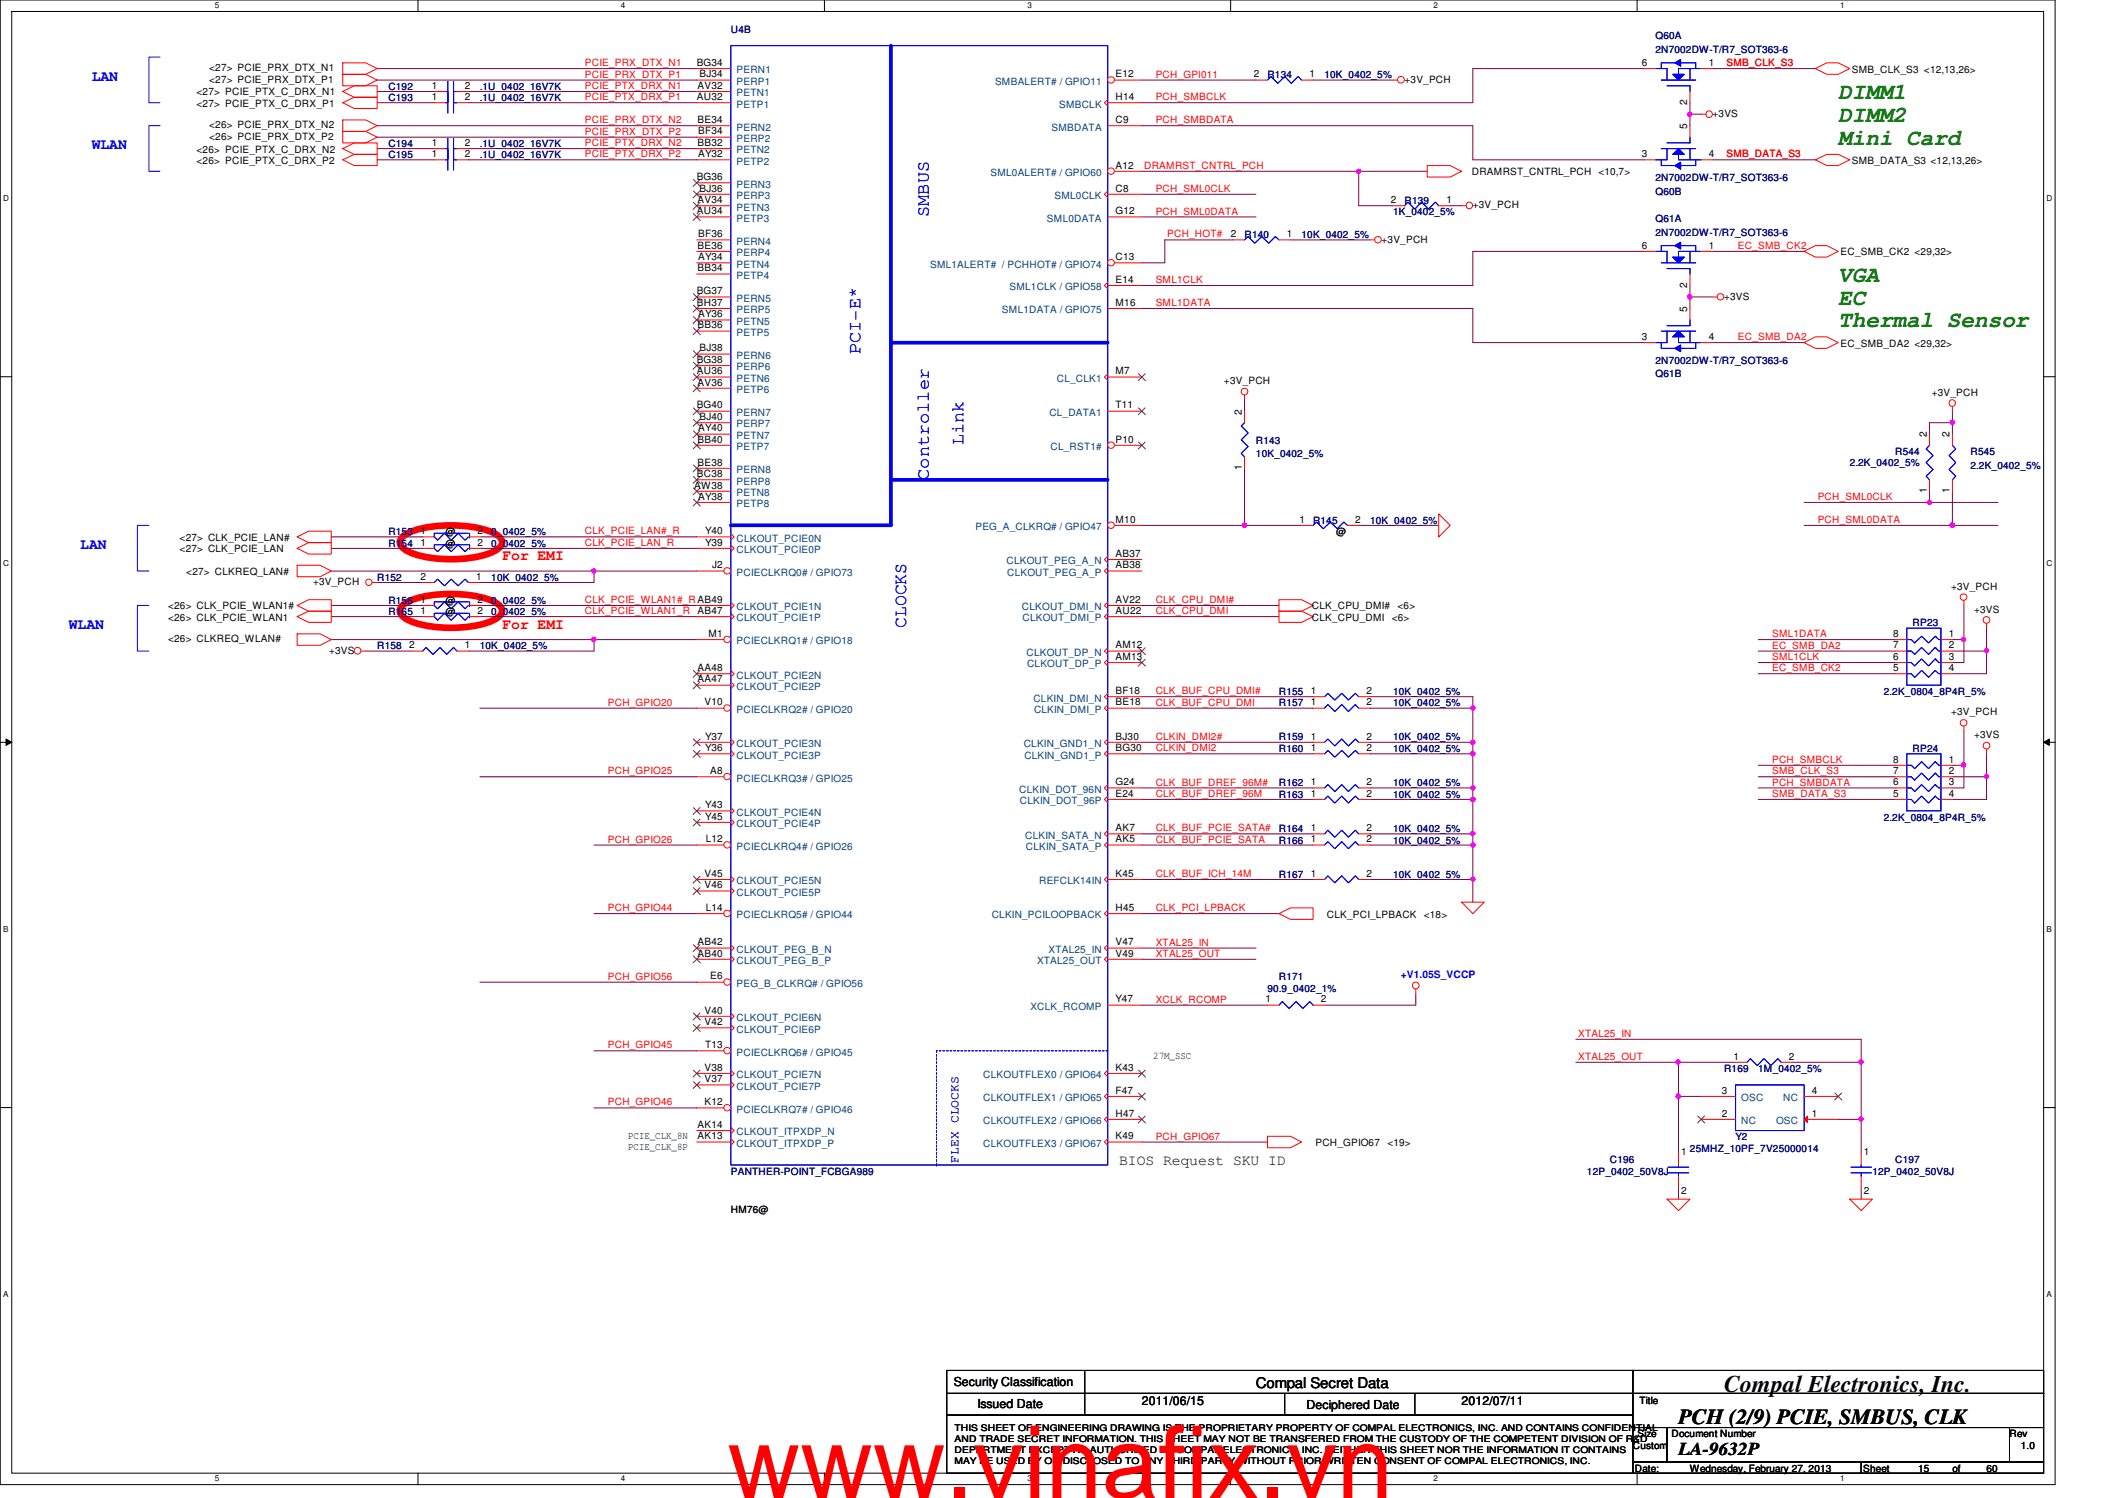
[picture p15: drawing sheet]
<svg xmlns="http://www.w3.org/2000/svg" width="297mm" height="210mm" viewBox="0 0 297 210" stroke-linecap="round" stroke-linejoin="round" font-family="sans-serif">
<defs><g id="words">
<text font-size="14.1" fill="#f00" x="102" y="209.9">www.vinafix.vn</text>
<text font-size="3.3" x="241.7" y="195.1">Compal Electronics, Inc.</text>
<g font-size="3.2" fill="#008000">
<text x="257.7" y="13.9">DIMM1</text>
<text x="257.7" y="17.1">DIMM2</text>
<text x="257.7" y="20.3">Mini Card</text>
<text x="257.7" y="39.5">VGA</text>
<text x="257.7" y="42.7">EC</text>
<text x="257.7" y="45.9">Thermal Sensor</text>
</g>
<text font-size="3" x="235.3" y="199.6">PCH (2/9) PCIE, SMBUS, CLK</text>
<g font-size="2.5" fill="#00f">
<text x="130.2" y="30.4" transform="rotate(-90 130.2 30.4)">SMBUS</text>
<text x="120.6" y="49.6" transform="rotate(-90 120.6 49.6)">PCI-E*</text>
<text x="135" y="62.4" transform="rotate(-90 135 62.4)">Link</text>
<text x="130.2" y="67.2" transform="rotate(-90 130.2 67.2)">Controller</text>
<text x="127" y="88" transform="rotate(-90 127 88)">CLOCKS</text>
</g>
<text font-size="2.5" x="235.3" y="203.9">LA-9632P</text>
<g font-size="2.1" fill="#00f">
<text x="12.9" y="11.3">LAN</text>
<text x="12.9" y="20.9">WLAN</text>
<text x="11.3" y="76.9">LAN</text>
<text x="9.6" y="88.1">WLAN</text>
</g>
<g font-size="2.1" fill="#f00">
<text x="70.4" y="78.5">For EMI</text>
<text x="70.4" y="88.1">For EMI</text>
</g>
<g font-size="2.1">
<text x="156.9" y="163.2">BIOS Request SKU ID</text>
<text x="176.1" y="194.4">Compal Secret Data</text>
</g>
<text font-size="1.7" fill="#00f" x="134.4" y="162.9" transform="rotate(-90 134.4 162.9)">FLEX CLOCKS</text>
<g font-size="1.7">
<text x="133.7" y="194.3">Security Classification</text>
<text x="137" y="197.3">Issued Date</text>
<text x="160.1" y="196.9">2011/06/15</text>
<text x="183.1" y="197.5">Deciphered Date</text>
<text x="204.9" y="196.9">2012/07/11</text>
</g>
<g font-size="1.4" fill="#000080">
<text x="102.4" y="4.6">U4B</text>
<text x="232.1" y="5.5">Q60A</text>
<text x="177.7" y="11">R134</text>
<text x="185.7" y="11">10K_0402_5%</text>
<text x="232.1" y="7.5">2N7002DW-T/R7_SOT363-6</text>
<text x="54.4" y="12.6">C192</text>
<text x="54.4" y="14.2">C193</text>
<text x="67.3" y="12.6">.1U_0402_16V7K</text>
<text x="67.3" y="14.2">.1U_0402_16V7K</text>
<text x="54.4" y="20.6">C194</text>
<text x="54.4" y="22.2">C195</text>
<text x="67.3" y="20.6">.1U_0402_16V7K</text>
<text x="67.3" y="22.2">.1U_0402_16V7K</text>
<text x="196.9" y="28.6">R139</text>
<text x="232.1" y="27.3">Q60B</text>
<text x="232.1" y="25.4">2N7002DW-T/R7_SOT363-6</text>
<text x="174.5" y="33.4">R140</text>
<text x="182.5" y="33.4">10K_0402_5%</text>
<text x="195.3" y="30.2">1K_0402_5%</text>
<text x="232.1" y="31.1">Q61A</text>
<text x="232.1" y="33.1">2N7002DW-T/R7_SOT363-6</text>
<text x="232.1" y="52.9">Q61B</text>
<text x="232.1" y="51">2N7002DW-T/R7_SOT363-6</text>
<text x="176.1" y="62.2">R143</text>
<text x="176.1" y="64.1">10K_0402_5%</text>
<text x="259.3" y="65.4">2.2K_0402_5%</text>
<text x="265.7" y="63.8">R544</text>
<text x="276.2" y="63.8">R545</text>
<text x="276.2" y="65.7">2.2K_0402_5%</text>
<text x="54.4" y="75">R153</text>
<text x="54.4" y="76.6">R154</text>
<text x="68.9" y="75">0_0402_5%</text>
<text x="68.9" y="76.6">0_0402_5%</text>
<text x="184.1" y="73.4">R145</text>
<text x="192.1" y="73.4">10K_0402_5%</text>
<text x="52.9" y="81.4">R152</text>
<text x="68.9" y="81.4">10K_0402_5%</text>
<text x="54.4" y="84.6">R156</text>
<text x="54.4" y="86.2">R165</text>
<text x="68.9" y="84.6">0_0402_5%</text>
<text x="68.9" y="86.2">0_0402_5%</text>
<text x="268.1" y="87.8">RP23</text>
<text x="52.9" y="91">R158</text>
<text x="67.3" y="91">10K_0402_5%</text>
<text x="179.3" y="99">R157</text>
<text x="179.3" y="97.4">R155</text>
<text x="195.3" y="99">10K_0402_5%</text>
<text x="195.3" y="97.4">10K_0402_5%</text>
<text x="264.1" y="97.4">2.2K_0804_8P4R_5%</text>
<text x="179.3" y="105.4">R160</text>
<text x="179.3" y="103.8">R159</text>
<text x="195.3" y="105.4">10K_0402_5%</text>
<text x="195.3" y="103.8">10K_0402_5%</text>
<text x="268.1" y="105.4">RP24</text>
<text x="179.3" y="111.8">R163</text>
<text x="179.3" y="110.2">R162</text>
<text x="195.3" y="111.8">10K_0402_5%</text>
<text x="195.3" y="110.2">10K_0402_5%</text>
<text x="179.3" y="118.2">R166</text>
<text x="179.3" y="116.6">R164</text>
<text x="195.3" y="118.2">10K_0402_5%</text>
<text x="195.3" y="116.6">10K_0402_5%</text>
<text x="264.1" y="115">2.2K_0804_8P4R_5%</text>
<text x="179.3" y="123">R167</text>
<text x="195.3" y="123">10K_0402_5%</text>
<text x="179.3" y="137.4">R171</text>
<text x="177.7" y="139">90.9_0402_1%</text>
<text x="241.7" y="150.2">R169</text>
<text x="246.5" y="150.2">1M_0402_5%</text>
<text x="236.9" y="161.4">25MHZ_10PF_7V25000014</text>
<text x="243.3" y="159.8">Y2</text>
<text x="102.4" y="164.6">PANTHER-POINT_FCBGA989</text>
<text x="222.5" y="164.6">12P_0402_50V8J</text>
<text x="225.7" y="163">C196</text>
<text x="262.5" y="164.6">12P_0402_50V8J</text>
<text x="265.7" y="163">C197</text>
</g>
<g font-size="1.4">
<text x="29.3" y="10">&lt;27&gt; PCIE_PRX_DTX_N1</text>
<text x="29.3" y="11.6">&lt;27&gt; PCIE_PRX_DTX_P1</text>
<text x="97.7" y="9.2">BG34</text>
<text x="98" y="10.8">BJ34</text>
<text x="156.4" y="10.8">E12</text>
<text x="175.8" y="10.8">2</text>
<text x="183.6" y="10.8">1</text>
<text x="196.9" y="11.6">+3V_PCH</text>
<text x="230.2" y="9.2">6</text>
<text x="239.6" y="9.2">1</text>
<text x="259.6" y="10.2">SMB_CLK_S3 &lt;12,13,26&gt;</text>
<text x="27.6" y="13.4">&lt;27&gt; PCIE_PTX_C_DRX_N1</text>
<text x="27.6" y="15">&lt;27&gt; PCIE_PTX_C_DRX_P1</text>
<text x="29.3" y="18">&lt;26&gt; PCIE_PRX_DTX_N2</text>
<text x="60.5" y="12.4">1</text>
<text x="60.5" y="14">1</text>
<text x="65.1" y="12.4">2</text>
<text x="65.1" y="14">2</text>
<text x="97.7" y="14">AU32</text>
<text x="97.8" y="17.2">BE34</text>
<text x="97.8" y="12.4">AV32</text>
<text x="156.4" y="17.2">C9</text>
<text x="156.4" y="14">H14</text>
<text x="236.5" y="14.7" transform="rotate(-90 236.5 14.7)">2</text>
<text x="240.1" y="16.4">+3VS</text>
<text x="27.6" y="21.4">&lt;26&gt; PCIE_PTX_C_DRX_N2</text>
<text x="27.6" y="23">&lt;26&gt; PCIE_PTX_C_DRX_P2</text>
<text x="29.3" y="19.6">&lt;26&gt; PCIE_PRX_DTX_P2</text>
<text x="60.5" y="20.4">1</text>
<text x="60.5" y="22">1</text>
<text x="65.1" y="20.4">2</text>
<text x="65.1" y="22">2</text>
<text x="97.8" y="20.4">BB32</text>
<text x="97.9" y="18.8">BF34</text>
<text x="97.9" y="22">AY32</text>
<text x="156.4" y="23.6">A12</text>
<text x="230.2" y="22">3</text>
<text x="236.5" y="18.1" transform="rotate(-90 236.5 18.1)">5</text>
<text x="239.6" y="22">4</text>
<text x="259.6" y="23">SMB_DATA_S3 &lt;12,13,26&gt;</text>
<text x="97.7" y="25.2">BG36</text>
<text x="97.8" y="28.4">AV34</text>
<text x="98" y="26.8">BJ36</text>
<text x="156.4" y="26.8">C8</text>
<text x="195" y="28.4">2</text>
<text x="202.8" y="28.4">1</text>
<text x="206.3" y="24.6">DRAMRST_CNTRL_PCH &lt;10,7&gt;</text>
<text x="206.5" y="29.2">+3V_PCH</text>
<text x="97.7" y="30">AU34</text>
<text x="97.8" y="34.8">BE36</text>
<text x="97.9" y="33.2">BF36</text>
<text x="156.4" y="30">G12</text>
<text x="172.5" y="33.2">2</text>
<text x="180.4" y="33.2">1</text>
<text x="193.7" y="34">+3V_PCH</text>
<text x="230.2" y="34.8">6</text>
<text x="239.6" y="34.8">1</text>
<text x="258" y="35.8">EC_SMB_CK2 &lt;29,32&gt;</text>
<text x="97.7" y="41.2">BG37</text>
<text x="97.8" y="38">BB34</text>
<text x="97.9" y="36.4">AY34</text>
<text x="156.4" y="36.4">C13</text>
<text x="156.4" y="39.6">E14</text>
<text x="236.5" y="40.3" transform="rotate(-90 236.5 40.3)">2</text>
<text x="241.7" y="42">+3VS</text>
<text x="97.7" y="42.8">BH37</text>
<text x="97.8" y="46">BB36</text>
<text x="97.9" y="44.5">AY36</text>
<text x="156.4" y="42.8">M16</text>
<text x="230.2" y="47.6">3</text>
<text x="236.5" y="43.7" transform="rotate(-90 236.5 43.7)">5</text>
<text x="239.6" y="47.6">4</text>
<text x="97.7" y="50.8">BG38</text>
<text x="97.7" y="52.5">AU36</text>
<text x="98" y="49.2">BJ38</text>
<text x="156.4" y="52.5">M7</text>
<text x="171.6" y="53.8">+3V_PCH</text>
<text x="258" y="48.6">EC_SMB_DA2 &lt;29,32&gt;</text>
<text x="97.7" y="57.2">BG40</text>
<text x="97.8" y="54">AV36</text>
<text x="98" y="58.8">BJ40</text>
<text x="156.4" y="57.2">T11</text>
<text x="174.1" y="58.1" transform="rotate(-90 174.1 58.1)">2</text>
<text x="270.8" y="55.5">+3V_PCH</text>
<text x="97.8" y="65.2">BE38</text>
<text x="97.8" y="62">BB40</text>
<text x="97.9" y="60.5">AY40</text>
<text x="156.4" y="62">P10</text>
<text x="174.1" y="65.9" transform="rotate(-90 174.1 65.9)">1</text>
<text x="270.1" y="61.3" transform="rotate(-90 270.1 61.3)">2</text>
<text x="273.3" y="61.3" transform="rotate(-90 273.3 61.3)">2</text>
<text x="97.3" y="68.5">AW38</text>
<text x="97.7" y="66.8">BC38</text>
<text x="97.9" y="70">AY38</text>
<text x="270.1" y="69.1" transform="rotate(-90 270.1 69.1)">1</text>
<text x="273.3" y="69.1" transform="rotate(-90 273.3 69.1)">1</text>
<text x="25.2" y="77.4">&lt;27&gt; CLK_PCIE_LAN</text>
<text x="25.2" y="75.8">&lt;27&gt; CLK_PCIE_LAN#</text>
<text x="59" y="74.8">1</text>
<text x="59" y="76.5">1</text>
<text x="62.4" y="75">@</text>
<text x="62.4" y="76.6">@</text>
<text x="66.9" y="74.8">2</text>
<text x="66.9" y="76.5">2</text>
<text x="98.8" y="74.8">Y40</text>
<text x="98.8" y="76.5">Y39</text>
<text x="156.4" y="73.2">M10</text>
<text x="182.2" y="73.2">1</text>
<text x="187.3" y="75">@</text>
<text x="190" y="73.2">2</text>
<text x="26.1" y="80.6">&lt;27&gt; CLKREQ_LAN#</text>
<text x="43.9" y="82">+3V_PCH</text>
<text x="59" y="81.2">2</text>
<text x="66.8" y="81.2">1</text>
<text x="99.8" y="79.6">J2</text>
<text x="156.4" y="79.6">AB38</text>
<text x="156.4" y="78">AB37</text>
<text x="273.5" y="82.6">+3V_PCH</text>
<text x="23.6" y="87">&lt;26&gt; CLK_PCIE_WLAN1</text>
<text x="23.6" y="85.4">&lt;26&gt; CLK_PCIE_WLAN1#</text>
<text x="59" y="84.5">1</text>
<text x="59" y="86">1</text>
<text x="62.4" y="84.6">@</text>
<text x="62.4" y="86.2">@</text>
<text x="66.9" y="84.5">2</text>
<text x="66.9" y="86">2</text>
<text x="97.8" y="86">AB47</text>
<text x="99.3" y="89.2">M1</text>
<text x="156.4" y="86">AU22</text>
<text x="156.4" y="84.5">AV22</text>
<text x="183.9" y="85.4">CLK_CPU_DMI#</text>
<text x="183.9" y="87">CLK_CPU_DMI</text>
<text x="195.1" y="87">&lt;6&gt;</text>
<text x="195.9" y="85.4">&lt;6&gt;</text>
<text x="265.4" y="89.2">8</text>
<text x="273.2" y="89.2">1</text>
<text x="276.7" y="85.9">+3VS</text>
<text x="23.6" y="90">&lt;26&gt; CLKREQ_WLAN#</text>
<text x="46.1" y="91.6">+3VS</text>
<text x="57.4" y="90.8">2</text>
<text x="65.1" y="90.8">1</text>
<text x="97.8" y="94">AA48</text>
<text x="97.8" y="95.6">AA47</text>
<text x="156.4" y="92.5">AM13</text>
<text x="156.4" y="90.8">AM12</text>
<text x="265.4" y="90.8">7</text>
<text x="265.4" y="92.5">6</text>
<text x="265.4" y="94">5</text>
<text x="273.2" y="90.8">2</text>
<text x="273.2" y="92.5">3</text>
<text x="273.2" y="94">4</text>
<text x="98.8" y="98.8">V10</text>
<text x="156.4" y="97.2">BF18</text>
<text x="156.4" y="98.8">BE18</text>
<text x="183.8" y="98.8">1</text>
<text x="183.8" y="97.2">1</text>
<text x="191.6" y="98.8">2</text>
<text x="191.6" y="97.2">2</text>
<text x="273.5" y="100.2">+3V_PCH</text>
<text x="98.8" y="103.6">Y37</text>
<text x="98.8" y="105.2">Y36</text>
<text x="156.4" y="105.2">BG30</text>
<text x="156.4" y="103.6">BJ30</text>
<text x="183.8" y="105.2">1</text>
<text x="183.8" y="103.6">1</text>
<text x="191.6" y="105.2">2</text>
<text x="191.6" y="103.6">2</text>
<text x="265.4" y="106.8">8</text>
<text x="273.2" y="106.8">1</text>
<text x="276.7" y="103.5">+3VS</text>
<text x="98.8" y="113.2">Y43</text>
<text x="99.6" y="108.5">A8</text>
<text x="156.4" y="111.6">E24</text>
<text x="156.4" y="110">G24</text>
<text x="183.8" y="111.6">1</text>
<text x="183.8" y="110">1</text>
<text x="191.6" y="111.6">2</text>
<text x="191.6" y="110">2</text>
<text x="265.4" y="108.5">7</text>
<text x="265.4" y="110">6</text>
<text x="265.4" y="111.6">5</text>
<text x="273.2" y="108.5">2</text>
<text x="273.2" y="110">3</text>
<text x="273.2" y="111.6">4</text>
<text x="98.8" y="114.9">Y45</text>
<text x="98.9" y="118">L12</text>
<text x="156.4" y="116.5">AK7</text>
<text x="156.4" y="118">AK5</text>
<text x="183.8" y="118">1</text>
<text x="183.8" y="116.5">1</text>
<text x="191.6" y="118">2</text>
<text x="191.6" y="116.5">2</text>
<text x="98.8" y="122.9">V45</text>
<text x="98.8" y="124.5">V46</text>
<text x="156.4" y="122.9">K45</text>
<text x="183.8" y="122.9">1</text>
<text x="191.6" y="122.9">2</text>
<text x="98.9" y="127.6">L14</text>
<text x="156.4" y="127.6">H45</text>
<text x="186" y="128.6">CLK_PCI_LPBACK</text>
<text x="199.6" y="128.6">&lt;18&gt;</text>
<text x="97.8" y="134">AB40</text>
<text x="97.8" y="132.5">AB42</text>
<text x="99.6" y="137.2">E6</text>
<text x="156.4" y="134">V49</text>
<text x="156.4" y="132.5">V47</text>
<text x="98.8" y="142">V40</text>
<text x="98.8" y="143.6">V42</text>
<text x="156.4" y="140.5">Y47</text>
<text x="177.4" y="140.5">1</text>
<text x="185.2" y="140.5">2</text>
<text x="98.8" y="146.9">T13</text>
<text x="161.7" y="148.4">27M_SSC</text>
<text x="243" y="148.5">1</text>
<text x="250.8" y="148.5">2</text>
<text x="98.8" y="154.9">K12</text>
<text x="98.8" y="150">V38</text>
<text x="98.8" y="151.6">V37</text>
<text x="156.4" y="150">K43</text>
<text x="156.4" y="153.2">F47</text>
<text x="241.4" y="153.2">3</text>
<text x="254" y="153.2">4</text>
<text x="88.1" y="159.6">PCIE_CLK_8N</text>
<text x="88.1" y="161.2">PCIE_CLK_8P</text>
<text x="97.8" y="158">AK14</text>
<text x="97.8" y="159.6">AK13</text>
<text x="156.4" y="156.5">H47</text>
<text x="156.4" y="159.6">K49</text>
<text x="184.4" y="160.6">PCH_GPIO67</text>
<text x="194.5" y="160.6">&lt;19&gt;</text>
<text x="235.7" y="161.8">1</text>
<text x="241.4" y="156.5">2</text>
<text x="254" y="156.5">1</text>
<text x="261.3" y="161.8">1</text>
<text x="235.7" y="167.3">2</text>
<text x="261.3" y="167.3">2</text>
<text x="102.4" y="170">HM76@</text>
<text x="229.8" y="196.8">Title</text>
<text x="228.9" y="203">Custom</text>
<text x="229.5" y="201.4">Size</text>
<text x="234.3" y="201.4">Document Number</text>
<text x="281.7" y="201.4">Rev</text>
<text x="283.3" y="203">1.0</text>
<text x="229.2" y="206.2">Date:</text>
<text x="236.9" y="206.2">Wednesday, February 27, 2013</text>
<text x="261.2" y="206.2">Sheet</text>
<text x="268.9" y="206.2">15</text>
<text x="273.7" y="206.2">of</text>
<text x="278.5" y="206.2">60</text>
</g>
<g font-size="1.4" fill="#f00">
<text x="82" y="10.9">PCIE_PRX_DTX_P1</text>
<text x="82" y="9.3">PCIE_PRX_DTX_N1</text>
<text x="162" y="10.9">PCH_GPI011</text>
<text x="242" y="9.3">SMB_CLK_S3</text>
<text x="82" y="14.1">PCIE_PTX_DRX_P1</text>
<text x="82" y="17.3">PCIE_PRX_DTX_N2</text>
<text x="82" y="12.5">PCIE_PTX_DRX_N1</text>
<text x="162" y="14.1">PCH_SMBCLK</text>
<text x="162" y="17.3">PCH_SMBDATA</text>
<text x="82" y="20.5">PCIE_PTX_DRX_N2</text>
<text x="82" y="18.9">PCIE_PRX_DTX_P2</text>
<text x="82" y="22.1">PCIE_PTX_DRX_P2</text>
<text x="160.4" y="23.7">DRAMRST_CNTRL_PCH</text>
<text x="242" y="22.1">SMB_DATA_S3</text>
<text x="162" y="26.9">PCH_SML0CLK</text>
<text x="162" y="30.1">PCH_SML0DATA</text>
<text x="163.6" y="33.3">PCH_HOT#</text>
<text x="243.6" y="34.9">EC_SMB_CK2</text>
<text x="162" y="39.7">SML1CLK</text>
<text x="162" y="42.9">SML1DATA</text>
<text x="243.6" y="47.7">EC_SMB_DA2</text>
<text x="254.8" y="70.1">PCH_SML0CLK</text>
<text x="82" y="74.9">CLK_PCIE_LAN#_R</text>
<text x="82" y="76.5">CLK_PCIE_LAN_R</text>
<text x="254.8" y="73.3">PCH_SML0DATA</text>
<text x="82" y="84.5">CLK_PCIE_WLAN1#_R AB49</text>
<text x="82" y="86.1">CLK_PCIE_WLAN1_R</text>
<text x="162" y="84.5">CLK_CPU_DMI#</text>
<text x="162" y="86.1">CLK_CPU_DMI</text>
<text x="248.4" y="89.3">SML1DATA</text>
<text x="248.4" y="92.5">SML1CLK</text>
<text x="248.4" y="90.9">EC_SMB_DA2</text>
<text x="248.4" y="94.1">EC_SMB_CK2</text>
<text x="85.2" y="98.9">PCH_GPIO20</text>
<text x="162" y="98.9">CLK_BUF_CPU_DMI</text>
<text x="162" y="97.3">CLK_BUF_CPU_DMI#</text>
<text x="162" y="103.7">CLKIN_DMI2#</text>
<text x="162" y="105.3">CLKIN_DMI2</text>
<text x="248.4" y="106.9">PCH_SMBCLK</text>
<text x="85.2" y="108.5">PCH_GPIO25</text>
<text x="162" y="111.7">CLK_BUF_DREF_96M</text>
<text x="162" y="110.1">CLK_BUF_DREF_96M#</text>
<text x="248.4" y="108.5">SMB_CLK_S3</text>
<text x="248.4" y="110.1">PCH_SMBDATA</text>
<text x="248.4" y="111.7">SMB_DATA_S3</text>
<text x="85.2" y="118.1">PCH_GPIO26</text>
<text x="162" y="118.1">CLK_BUF_PCIE_SATA</text>
<text x="162" y="116.5">CLK_BUF_PCIE_SATA#</text>
<text x="162" y="122.9">CLK_BUF_ICH_14M</text>
<text x="85.2" y="127.7">PCH_GPIO44</text>
<text x="162" y="127.7">CLK_PCI_LPBACK</text>
<text x="85.2" y="137.3">PCH_GPIO56</text>
<text x="162" y="132.5">XTAL25_IN</text>
<text x="162" y="134.1">XTAL25_OUT</text>
<text x="162" y="140.5">XCLK_RCOMP</text>
<text x="85.2" y="146.9">PCH_GPIO45</text>
<text x="221.2" y="148.5">XTAL25_OUT</text>
<text x="221.2" y="145.3">XTAL25_IN</text>
<text x="85.2" y="154.9">PCH_GPIO46</text>
<text x="162" y="159.7">PCH_GPIO67</text>
</g>
<g font-size="1.4" fill="#004080">
<text x="103.2" y="10.3">PERN1</text>
<text x="103.2" y="11.9">PERP1</text>
<text x="139.5" y="11.9">SMBALERT# / GPIO11</text>
<text x="103.2" y="13.5">PETN1</text>
<text x="103.2" y="15.1">PETP1</text>
<text x="148.5" y="15.1">SMBCLK</text>
<text x="103.2" y="18.3">PERN2</text>
<text x="103.2" y="19.9">PERP2</text>
<text x="103.2" y="21.5">PETN2</text>
<text x="103.2" y="23.1">PETP2</text>
<text x="147.4" y="18.3">SMBDATA</text>
<text x="103.2" y="26.3">PERN3</text>
<text x="103.2" y="27.9">PERP3</text>
<text x="103.2" y="29.5">PETN3</text>
<text x="138.9" y="24.7">SML0ALERT# / GPIO60</text>
<text x="147.8" y="27.9">SML0CLK</text>
<text x="103.2" y="34.3">PERN4</text>
<text x="103.2" y="35.9">PERP4</text>
<text x="103.2" y="31.1">PETP3</text>
<text x="146.8" y="31.1">SML0DATA</text>
<text x="103.2" y="37.5">PETN4</text>
<text x="103.2" y="39.1">PETP4</text>
<text x="130.4" y="37.5">SML1ALERT# / PCHHOT# / GPIO74</text>
<text x="141.5" y="40.7">SML1CLK / GPIO58</text>
<text x="103.2" y="42.3">PERN5</text>
<text x="103.2" y="43.9">PERP5</text>
<text x="103.2" y="45.5">PETN5</text>
<text x="103.2" y="47.1">PETP5</text>
<text x="140.5" y="43.9">SML1DATA / GPIO75</text>
<text x="103.2" y="50.3">PERN6</text>
<text x="103.2" y="51.9">PERP6</text>
<text x="103.2" y="53.5">PETN6</text>
<text x="148.2" y="53.5">CL_CLK1</text>
<text x="103.2" y="58.3">PERN7</text>
<text x="103.2" y="59.9">PERP7</text>
<text x="103.2" y="55.1">PETP6</text>
<text x="147.1" y="58.3">CL_DATA1</text>
<text x="103.2" y="61.5">PETN7</text>
<text x="103.2" y="63.1">PETP7</text>
<text x="147.3" y="63.1">CL_RST1#</text>
<text x="103.2" y="66.3">PERN8</text>
<text x="103.2" y="67.9">PERP8</text>
<text x="103.2" y="69.5">PETN8</text>
<text x="103.2" y="71.1">PETP8</text>
<text x="103.2" y="75.9">CLKOUT_PCIE0N</text>
<text x="103.2" y="77.5">CLKOUT_PCIE0P</text>
<text x="136.7" y="74.3">PEG_A_CLKRQ# / GPIO47</text>
<text x="103.2" y="80.7">PCIECLKRQ0# / GPIO73</text>
<text x="141.1" y="79.1">CLKOUT_PEG_A_N</text>
<text x="141.2" y="80.7">CLKOUT_PEG_A_P</text>
<text x="103.2" y="85.5">CLKOUT_PCIE1N</text>
<text x="103.2" y="87.1">CLKOUT_PCIE1P</text>
<text x="143.3" y="85.5">CLKOUT_DMI_N</text>
<text x="143.3" y="87.1">CLKOUT_DMI_P</text>
<text x="103.2" y="95.1">CLKOUT_PCIE2N</text>
<text x="103.2" y="90.3">PCIECLKRQ1# / GPIO18</text>
<text x="143.9" y="91.9">CLKOUT_DP_N</text>
<text x="144" y="93.5">CLKOUT_DP_P</text>
<text x="103.2" y="96.7">CLKOUT_PCIE2P</text>
<text x="103.2" y="99.9">PCIECLKRQ2# / GPIO20</text>
<text x="144.9" y="98.3">CLKIN_DMI_N</text>
<text x="144.9" y="99.9">CLKIN_DMI_P</text>
<text x="103.2" y="104.7">CLKOUT_PCIE3N</text>
<text x="103.2" y="106.3">CLKOUT_PCIE3P</text>
<text x="143.5" y="104.7">CLKIN_GND1_N</text>
<text x="143.6" y="106.3">CLKIN_GND1_P</text>
<text x="103.2" y="109.5">PCIECLKRQ3# / GPIO25</text>
<text x="142.9" y="111.1">CLKIN_DOT_96N</text>
<text x="143" y="112.7">CLKIN_DOT_96P</text>
<text x="103.2" y="114.3">CLKOUT_PCIE4N</text>
<text x="103.2" y="115.9">CLKOUT_PCIE4P</text>
<text x="103.2" y="119.1">PCIECLKRQ4# / GPIO26</text>
<text x="143.7" y="117.5">CLKIN_SATA_N</text>
<text x="143.8" y="119.1">CLKIN_SATA_P</text>
<text x="103.2" y="123.9">CLKOUT_PCIE5N</text>
<text x="103.2" y="125.5">CLKOUT_PCIE5P</text>
<text x="145.7" y="123.9">REFCLK14IN</text>
<text x="103.2" y="128.7">PCIECLKRQ5# / GPIO44</text>
<text x="139" y="128.7">CLKIN_PCILOOPBACK</text>
<text x="103.2" y="135.1">CLKOUT_PEG_B_P</text>
<text x="103.2" y="133.5">CLKOUT_PEG_B_N</text>
<text x="145.4" y="135.1">XTAL25_OUT</text>
<text x="147" y="133.5">XTAL25_IN</text>
<text x="103.2" y="138.3">PEG_B_CLKRQ# / GPIO56</text>
<text x="103.2" y="143.1">CLKOUT_PCIE6N</text>
<text x="144.4" y="141.5">XCLK_RCOMP</text>
<text x="103.2" y="144.7">CLKOUT_PCIE6P</text>
<text x="103.2" y="147.9">PCIECLKRQ6# / GPIO45</text>
<text x="103.2" y="155.9">PCIECLKRQ7# / GPIO46</text>
<text x="103.2" y="151.1">CLKOUT_PCIE7N</text>
<text x="103.2" y="152.7">CLKOUT_PCIE7P</text>
<text x="137.8" y="151.1">CLKOUTFLEX0 / GPIO64</text>
<text x="137.8" y="154.3">CLKOUTFLEX1 / GPIO65</text>
<text x="244.1" y="154.3">OSC</text>
<text x="250" y="154.3">NC</text>
<text x="103.2" y="159.1">CLKOUT_ITPXDP_N</text>
<text x="103.2" y="160.7">CLKOUT_ITPXDP_P</text>
<text x="137.8" y="157.5">CLKOUTFLEX2 / GPIO66</text>
<text x="137.8" y="160.7">CLKOUTFLEX3 / GPIO67</text>
<text x="244.1" y="157.5">NC</text>
<text x="249" y="157.5">OSC</text>
</g>
<text font-size="1.4" fill="#00f" x="196.4" y="137.1">+V1.05S_VCCP</text>
<g font-size="1.3">
<text x="133.8" y="200.6">THIS SHEET OF ENGINEERING DRAWING IS THE PROPRIETARY PROPERTY OF COMPAL ELECTRONICS, INC. AND CONTAINS CONFIDENTIAL</text>
<text x="133.8" y="202.1">AND TRADE SECRET INFORMATION. THIS SHEET MAY NOT BE TRANSFERED FROM THE CUSTODY OF THE COMPETENT DIVISION OF R&amp;D</text>
<text x="133.8" y="203.6">DEPARTMENT EXCEPT AS AUTHORIZED BY COMPAL ELECTRONICS, INC. NEITHER THIS SHEET NOR THE INFORMATION IT CONTAINS</text>
<text x="133.8" y="205.1">MAY BE USED BY OR DISCLOSED TO ANY THIRD PARTY WITHOUT PRIOR WRITTEN CONSENT OF COMPAL ELECTRONICS, INC.</text>
</g>
<g font-size="1.1">
<text x="30.1" y="1.1">5</text>
<text x="87" y="1.1">4</text>
<text x="144" y="1.1">3</text>
<text x="201" y="1.1">2</text>
<text x="257.9" y="1.1">1</text>
<text x=".5" y="28.2">D</text>
<text x="286.9" y="28.2">D</text>
<text x=".5" y="79.3">C</text>
<text x="286.9" y="79.3">C</text>
<text x=".5" y="130.6">B</text>
<text x="286.9" y="130.6">B</text>
<text x=".5" y="181.7">A</text>
<text x="286.9" y="181.7">A</text>
<text x="30.1" y="207.6">5</text>
<text x="87" y="207.6">4</text>
<text x="144" y="207.6">3</text>
<text x="201" y="207.6">2</text>
<text x="257.9" y="207.6">1</text>
</g>
</g></defs>
<path d="M0 0h288.1v208h-288.1zM1.6 1.6h284.9v204.8h-284.9z" fill="none" stroke="#000" stroke-width=".14"/>
<g fill="#fff">
<path d="M30.1 .2h.6v1.2h-.6z"/>
<path d="M30.1 206.6h.6v1.2h-.6z"/>
</g>
<path d="M58.6 0v1.6M58.6 206.4v1.6" fill="none" stroke="#000" stroke-width=".14"/>
<g fill="#fff">
<path d="M87 .2h.6v1.2h-.6z"/>
<path d="M87 206.6h.6v1.2h-.6z"/>
</g>
<path d="M115.6 0v1.6M115.6 206.4v1.6" fill="none" stroke="#000" stroke-width=".14"/>
<g fill="#fff">
<path d="M144 .2h.6v1.2h-.6z"/>
<path d="M144 206.6h.6v1.2h-.6z"/>
</g>
<path d="M172.5 0v1.6M172.5 206.4v1.6" fill="none" stroke="#000" stroke-width=".14"/>
<g fill="#fff">
<path d="M201 .2h.6v1.2h-.6z"/>
<path d="M201 206.6h.6v1.2h-.6z"/>
</g>
<path d="M229.5 0v1.6M229.5 206.4v1.6" fill="none" stroke="#000" stroke-width=".14"/>
<g fill="#fff">
<path d="M257.9 .2h.6v1.2h-.6z"/>
<path d="M257.9 206.6h.6v1.2h-.6z"/>
<path d="M.5 27.2h.7v1.2h-.7z"/>
<path d="M286.9 27.2h.8v1.2h-.8z"/>
<path d="M.5 78.4h.7v1.1h-.7z"/>
<path d="M286.9 78.4h.8v1.1h-.8z"/>
</g>
<path d="M0 52.8h1.6M286.5 52.8h1.6" fill="none" stroke="#000" stroke-width=".14"/>
<g fill="#fff">
<path d="M.5 129.6h.7v1.2h-.7z"/>
<path d="M286.9 129.6h.7v1.2h-.7z"/>
</g>
<path d="M0 104h1.6M.8 103.5l.8 .5-.8 .4zM286.5 104l.8-.5v.9zM286.5 104h1.6" fill="none" stroke="#000" stroke-width=".14"/>
<path d="M.8 103.5l.8 .5-.8 .4zM286.5 104l.8-.5v.9z" fill="#000"/>
<g fill="#fff">
<path d="M.5 180.8h.7v1.2h-.7z"/>
<path d="M286.9 180.8h.7v1.2h-.7z"/>
</g>
<path d="M0 155.2h1.6M286.5 155.2h1.6" fill="none" stroke="#000" stroke-width=".14"/>
<path d="M22.4 8h-1.5v6.4h1.5M22.4 17.6h-1.5v6.4h1.5M20.9 73.6h-1.6v6.4h1.6M20.9 84.8h-1.6v6.4h1.6" fill="none" stroke="#00f" stroke-width=".14"/>
<path d="M56.5 75.2a10 10 0 0 1 5.4-1.5 15.9 15.9 0 0 1 7.5 1.1 1.23 1.23 0 0 1 .9 1.6 4.1 4.1 0 0 1-2.5 1.4 18.5 18.5 0 0 1-10.1-.3 2.15 2.15 0 0 1-1.7-1.5l.2-.4zM56.5 84.8a10 10 0 0 1 5.4-1.5 15.9 15.9 0 0 1 7.5 1.1 1.23 1.23 0 0 1 .9 1.6 4.1 4.1 0 0 1-2.5 1.4 18.5 18.5 0 0 1-10.1-.3 2.15 2.15 0 0 1-1.7-1.5l.2-.4z" fill="none" stroke="#f00" stroke-width=".93"/>
<g fill="none" stroke="#800040" stroke-width=".14">
<path d="M52.9 19.2h44.8M52.9 17.6h44.8M52.9 11.2h44.8M52.9 9.6h44.8M52.9 14.4h8M52.9 12.8h8M65.7 14.4h32M65.7 12.8h32M52.9 22.4h8M52.9 20.8h8M65.7 20.8h32M65.7 22.4h32"/>
<path d="M160.1 43.2h46.4M160.1 99.2h24M160.1 97.6h24M160.1 84.8h19.2M160.1 112h24M160.1 110.4h24M160.1 118.4h24M160.1 116.8h24M83.3 128h14.4M160.1 128h19.2M160.1 132.8h16M160.1 134.4h16"/>
<path d="M160.1 140.8h17.6M185.7 140.8h12.8M220.9 148.8h22.4M220.9 145.6h40v3.2h-9.6M235.3 153.6v8M260.9 156.8v4.8M235.3 166.4v1.6M260.9 166.4v1.6"/>
</g>
<circle cx="260.9" cy="156.8" r=".3" fill="#f0f"/>
<circle cx="260.9" cy="156.8" r=".3" fill="none" stroke="#f0f" stroke-width=".14"/>
<path d="M240.1 35.2h12.8M240.1 48h12.8M174.5 73.6h8M160.1 104h24M160.1 105.6h24M67.3 137.6h30.4M198.5 139.2v1.6" fill="none" stroke="#800040" stroke-width=".14"/>
<circle cx="174.4" cy="73.6" r=".31" fill="#f0f"/>
<circle cx="174.4" cy="73.6" r=".31" fill="none" stroke="#f0f" stroke-width=".14"/>
<path d="M174.5 65.6v8h-14.4M190.5 73.6h11.2M160.1 86.4h19.2M192.1 97.6h14.4v1.6M192.1 99.2h14.4M206.5 99.2v4.8M160.1 123.2h24" fill="none" stroke="#800040" stroke-width=".14"/>
<circle cx="206.5" cy="99.2" r=".3" fill="#f0f"/>
<circle cx="206.5" cy="99.2" r=".3" fill="none" stroke="#f0f" stroke-width=".14"/>
<path d="M192.1 104h14.4M206.5 105.6v4.8" fill="none" stroke="#800040" stroke-width=".14"/>
<circle cx="206.5" cy="105.6" r=".31" fill="#f0f"/>
<circle cx="206.5" cy="105.6" r=".31" fill="none" stroke="#f0f" stroke-width=".14"/>
<path d="M192.1 105.6h14.4M192.1 110.4h14.4" fill="none" stroke="#800040" stroke-width=".14"/>
<circle cx="206.5" cy="110.4" r=".3" fill="#f0f"/>
<circle cx="206.5" cy="110.4" r=".3" fill="none" stroke="#f0f" stroke-width=".14"/>
<path d="M206.5 110.4v1.6h-14.4" fill="none" stroke="#800040" stroke-width=".14"/>
<circle cx="206.5" cy="112" r=".3" fill="#f0f"/>
<circle cx="206.5" cy="112" r=".3" fill="none" stroke="#f0f" stroke-width=".14"/>
<path d="M206.5 112v4.8" fill="none" stroke="#800040" stroke-width=".14"/>
<circle cx="206.5" cy="112" r=".3" fill="#f0f"/>
<circle cx="206.5" cy="112" r=".3" fill="none" stroke="#f0f" stroke-width=".14"/>
<path d="M192.1 116.8h14.4v1.6" fill="none" stroke="#800040" stroke-width=".14"/>
<circle cx="206.5" cy="116.8" r=".3" fill="#f0f"/>
<circle cx="206.5" cy="116.8" r=".3" fill="none" stroke="#f0f" stroke-width=".14"/>
<path d="M192.1 118.4h14.4M206.5 123.2v3.2" fill="none" stroke="#800040" stroke-width=".14"/>
<circle cx="206.5" cy="123.2" r=".3" fill="#f0f"/>
<circle cx="206.5" cy="123.2" r=".3" fill="none" stroke="#f0f" stroke-width=".14"/>
<path d="M206.5 104v1.6M192.1 123.2h14.4" fill="none" stroke="#800040" stroke-width=".14"/>
<circle cx="206.5" cy="104" r=".3" fill="#f0f"/>
<circle cx="206.5" cy="104" r=".3" fill="none" stroke="#f0f" stroke-width=".14"/>
<path d="M206.5 118.4v4.8" fill="none" stroke="#800040" stroke-width=".14"/>
<circle cx="206.5" cy="118.4" r=".3" fill="#f0f"/>
<circle cx="206.5" cy="118.4" r=".3" fill="none" stroke="#f0f" stroke-width=".14"/>
<path d="M160.1 14.4h46.4M160.1 17.6h46.4M236.9 16v1.6" fill="none" stroke="#800040" stroke-width=".14"/>
<circle cx="236.9" cy="16" r=".3" fill="#f0f"/>
<circle cx="236.9" cy="16" r=".3" fill="none" stroke="#f0f" stroke-width=".14"/>
<path d="M190.5 24h9.6M190.5 28.8h4.8" fill="none" stroke="#800040" stroke-width=".14"/>
<circle cx="190.5" cy="24" r=".3" fill="#f0f"/>
<circle cx="190.5" cy="24" r=".3" fill="none" stroke="#f0f" stroke-width=".14"/>
<path d="M160.1 11.2h16M160.1 24h30.4v4.8M203.3 28.8h1.6M174.5 56v1.6M206.5 48h24M240.1 41.6h-3.2v1.6" fill="none" stroke="#800040" stroke-width=".14"/>
<circle cx="236.8" cy="41.6" r=".31" fill="#f0f"/>
<circle cx="236.8" cy="41.6" r=".31" fill="none" stroke="#f0f" stroke-width=".14"/>
<path d="M206.5 9.6v4.8M206.5 17.6v4.8M236.9 14.4v1.6h1.6M230.5 35.2h-24v4.8h-46.4M206.5 43.2v4.8M236.9 40v1.6M273.7 73.6h6.4M83.3 155.2h14.4M83.3 147.2h14.4" fill="none" stroke="#800040" stroke-width=".14"/>
<circle cx="273.7" cy="73.6" r=".32" fill="#f0f"/>
<circle cx="273.7" cy="73.6" r=".32" fill="none" stroke="#f0f" stroke-width=".14"/>
<path d="M270.5 70.4h9.6" fill="none" stroke="#800040" stroke-width=".14"/>
<circle cx="270.5" cy="70.4" r=".3" fill="#f0f"/>
<circle cx="270.5" cy="70.4" r=".3" fill="none" stroke="#f0f" stroke-width=".14"/>
<path d="M160.1 30.4h16M160.1 27.2h16M273.7 59.2h-3.2v1.6M270.5 68.8v1.6h-17.6M273.7 68.8v4.8h-20.8" fill="none" stroke="#800040" stroke-width=".14"/>
<circle cx="273.7" cy="59.2" r=".31" fill="#f0f"/>
<circle cx="273.7" cy="59.2" r=".31" fill="none" stroke="#f0f" stroke-width=".14"/>
<path d="M172.9 33.6h-9.6v3.2h-3.2M180.9 33.6h11.2M273.7 57.6v3.2M46.4 80h36.9M83.3 80h14.4M83.3 80v1.6h-16" fill="none" stroke="#800040" stroke-width=".14"/>
<circle cx="83.2" cy="80" r=".3" fill="#f0f"/>
<circle cx="83.2" cy="80" r=".3" fill="none" stroke="#f0f" stroke-width=".14"/>
<path d="M46.4 89.6h51.3M52.9 81.6h6.4M83.3 89.6v1.6h-17.6" fill="none" stroke="#800040" stroke-width=".14"/>
<circle cx="83.2" cy="89.6" r=".31" fill="#f0f"/>
<circle cx="83.2" cy="89.6" r=".31" fill="none" stroke="#f0f" stroke-width=".14"/>
<path d="M51.3 91.2h6.4M67.3 99.2h30.4M67.3 108.8h30.4M83.3 118.4h14.4M235.3 153.6h3.2M160.1 160h17.6" fill="none" stroke="#800040" stroke-width=".14"/>
<circle cx="235.2" cy="153.6" r=".31" fill="#f0f"/>
<circle cx="235.2" cy="153.6" r=".31" fill="none" stroke="#f0f" stroke-width=".14"/>
<path d="M235.3 148.8v4.8" fill="none" stroke="#800040" stroke-width=".14"/>
<circle cx="235.2" cy="148.8" r=".3" fill="#f0f"/>
<circle cx="235.2" cy="148.8" r=".3" fill="none" stroke="#f0f" stroke-width=".14"/>
<path d="M260.9 148.8v8h-3.2" fill="none" stroke="#800040" stroke-width=".14"/>
<circle cx="260.9" cy="148.8" r=".3" fill="#f0f"/>
<circle cx="260.9" cy="148.8" r=".3" fill="none" stroke="#f0f" stroke-width=".14"/>
<g fill="none" stroke="#800040" stroke-width=".14">
<path d="M206.5 9.6h24M240.1 9.6h14.4M206.5 22.4h24M240.1 22.4h14.4M46.4 75.2h12.9M46.4 76.8h12.9M67.4 75.2h30.3M67.4 76.8h30.3M46.4 84.8h12.9M46.4 86.4h12.9M67.4 84.8h30.3M67.4 86.4h30.3"/>
<path d="M246.5 92.8h19.2M246.5 91.2h19.2M278.5 88v3.2M278.5 108.8v3.2"/>
</g>
<circle cx="278.5" cy="108.8" r=".3" fill="#f0f"/>
<circle cx="278.5" cy="108.8" r=".3" fill="none" stroke="#f0f" stroke-width=".14"/>
<path d="M246.5 94.4h19.2M246.5 89.6h19.2M246.5 107.2h19.2M246.5 108.8h19.2M246.5 110.4h19.2M246.5 112h19.2M273.7 112h4.8M275.3 102.4v4.8M278.5 105.6v3.2h-4.8" fill="none" stroke="#800040" stroke-width=".14"/>
<circle cx="275.3" cy="107.2" r=".3" fill="#f0f"/>
<circle cx="275.3" cy="107.2" r=".3" fill="none" stroke="#f0f" stroke-width=".14"/>
<path d="M275.3 84.8v4.8h-1.6M275.3 89.6v3.2M273.7 107.2h1.6v3.2h-1.6" fill="none" stroke="#800040" stroke-width=".14"/>
<circle cx="275.2" cy="89.6" r=".31" fill="#f0f"/>
<circle cx="275.2" cy="89.6" r=".31" fill="none" stroke="#f0f" stroke-width=".14"/>
<path d="M273.7 92.8h1.6M273.7 91.2h4.8v3.2" fill="none" stroke="#800040" stroke-width=".14"/>
<circle cx="278.5" cy="91.2" r=".3" fill="#f0f"/>
<circle cx="278.5" cy="91.2" r=".3" fill="none" stroke="#f0f" stroke-width=".14"/>
<path d="M184.1 11.2h11.2M273.7 94.4h4.8" fill="none" stroke="#800040" stroke-width=".14"/>
<g fill="none" stroke="#f00" stroke-width=".14">
<path d="M48 8.8h3.3l1.6 .8-1.6 .8h-3.3zM48 12.8l1.7-.8h3.2v1.6h-3.2zM48 10.4h3.3l1.6 .8-1.6 .8h-3.3zM48 14.4l1.7-.8h3.2v1.6h-3.2zM48 16.8h3.3l1.6 .8-1.6 .8h-3.3zM48 18.4h3.3l1.6 .8-1.6 .8h-3.3zM97.7 9.6h4.7M97.7 11.2h4.7M97.7 17.6h4.7M97.7 19.2h4.7M97.7 12.8h4.7M97.7 14.4h4.7"/>
<path d="M195.3 11.2h.6M238.5 16h.6M254.5 9.6l1.6-.8h1.6l1.6 .8-1.6 .8h-1.6zM48 20.8l1.7-.8h3.2v1.6h-3.2zM48 22.4l1.7-.8h3.2v1.6h-3.2zM97.7 25.6h4.7M97.7 27.2h4.7M97.7 33.6h4.7M97.7 35.2h4.7M97.7 20.8h4.7M97.7 22.4h4.7M97.7 28.8h4.7"/>
<path d="M97.7 30.4h4.7M97.7 36.8h4.7M97.7 38.4h4.7M192.1 33.6h.6M195.3 28.8h1.6M200.1 23.2h3.2l1.6 .8-1.6 .8h-3.2zM201.7 28.8h1.6M204.9 28.8h.6M252.9 35.2l1.6-.8h1.6l1.6 .8-1.6 .8h-1.6zM254.5 22.4l1.6-.8h1.6l1.6 .8-1.6 .8h-1.6zM97.7 41.6h4.7M97.7 43.2h4.7"/>
<path d="M97.7 49.6h4.7M97.7 51.2h4.7M97.7 57.6h4.7M97.7 59.2h4.7M97.7 44.8h4.7M97.7 46.4h4.7M97.7 52.8h4.7M97.7 54.4h4.7M174.5 55.4v.6M240.1 41.6h.6M252.9 48l1.6-.8h1.6l1.6 .8-1.6 .8h-1.6zM273.7 57v.6"/>
<path d="M41.7 76.8l1.6-.8h3.1v1.6h-3.1zM41.7 75.2l1.6-.8h3.1v1.6h-3.1zM41.7 79.2h3.2l1.5 .8-1.5 .8h-3.2zM97.7 65.6h4.7M97.7 67.2h4.7M97.7 60.8h4.7M97.7 62.4h4.7M97.7 68.8h4.7M97.7 70.4h4.7M97.7 75.2h4.7M97.7 76.8h4.7M102.4 74.8l.5 .4-.5 .5"/>
<path d="M102.4 76.4l.5 .4-.5 .5M155.3 77.9l-.5 .5 .5 .5M155.3 78.4h4.8M155.3 79.5l-.5 .5 .5 .5M201.7 72l1.6 1.6-1.6 1.6zM41.7 86.4l1.6-.8h3.1v1.6h-3.1zM41.7 84.8l1.6-.8h3.1v1.6h-3.1zM41.7 88.8h3.2l1.5 .8-1.5 .8h-3.2zM50.6 91.2h.7M52.2 81.6h.7M59.3 81.6h1.6M65.7 81.6h1.6"/>
<path d="M97.7 84.8h4.7M97.7 86.4h4.7M97.7 94.4h4.7M97.7 96h4.7M102.4 84.4l.5 .4-.5 .5M102.4 85.9l.5 .5-.5 .5M102.4 93.9l.5 .5-.5 .5M102.4 95.5l.5 .5-.5 .5M155.3 97.2l-.5 .4 .5 .5M155.3 97.6h4.8M155.3 98.8l-.5 .4 .5 .5M155.3 99.2h4.8"/>
<path d="M155.3 80h4.8M179.3 84h3.2l1.6 .8-1.6 .8h-3.2zM179.3 85.6h3.2l1.6 .8-1.6 .8h-3.2zM275.3 84.2v.6M278.5 87.4v.6M97.7 104h4.7M97.7 105.6h4.7M97.7 113.6h4.7M97.7 115.2h4.7M102.4 103.5l.5 .5-.5 .5M102.4 105.2l.5 .4-.5 .5M102.4 113.2l.5 .4-.5 .5"/>
<path d="M102.4 114.8l.5 .4-.5 .5M155.3 103.5l-.5 .5 .5 .5M155.3 104h4.8M155.3 105.2l-.5 .4 .5 .5M155.3 105.6h4.8M155.3 109.9l-.5 .5 .5 .5M155.3 110.4h4.8M155.3 111.6l-.5 .4 .5 .5M155.3 112h4.8M155.3 116.4l-.5 .4 .5 .5M155.3 116.8h4.8M155.3 117.9l-.5 .5 .5 .5"/>
<path d="M155.3 118.4h4.8M275.3 101.8v.6M278.5 105v.6M97.7 123.2h4.7M97.7 124.8h4.7M102.4 122.8l.5 .4-.5 .5M102.4 124.4l.5 .4-.5 .5M155.3 132.4l-.5 .4 .5 .5M155.3 132.8h4.8M155.3 133.9l-.5 .5 .5 .5M155.3 134.4h4.8M155.3 122.8l-.5 .4 .5 .5"/>
<path d="M155.3 123.2h4.8M155.3 127.6l-.5 .4 .5 .5M155.3 128h4.8M179.3 128l1.6-.8h3.2v1.6h-3.2zM198.5 138.6v.6M204.9 126.4h3.2l-1.6 1.6zM177.7 159.2h3.2l1.6 .8-1.6 .8h-3.2zM233.7 168h3.2l-1.6 1.6zM259.3 168h3.2l-1.6 1.6z"/>
<circle cx="196.4" cy="11.2" r=".47"/>
<circle cx="239.6" cy="16" r=".46"/>
<circle cx="193.2" cy="33.6" r=".46"/>
<circle cx="206" cy="28.8" r=".46"/>
<circle cx="174.4" cy="54.9" r=".47"/>
<circle cx="241.2" cy="41.6" r=".46"/>
<circle cx="273.6" cy="56.5" r=".46"/>
<circle cx="50.1" cy="91.2" r=".47"/>
<circle cx="51.7" cy="81.6" r=".45"/>
<circle cx="275.3" cy="83.7" r=".46"/>
<circle cx="278.5" cy="86.9" r=".47"/>
<circle cx="275.3" cy="101.3" r=".46"/>
<circle cx="278.5" cy="104.5" r=".47"/>
<circle cx="198.5" cy="138.1" r=".47"/>
</g>
<g fill="none" stroke="#000" stroke-width=".14">
<path d="M132.7 192h96.2v3.2h-96.2zM132.7 195.2h96.2v3.1h-96.2zM132.7 198.3h96.2v8.1h-96.2zM152.1 192v6.3M180.1 195.2v3.1M198.3 195.2v3.1M228.9 192h57.6v3.2h-57.6zM228.9 195.2h57.6v4.8h-57.6zM228.9 200h4.8v4.9h-4.8zM228.9 204.9h32v1.5h-32zM233.7 200h48v4.9h-48zM260.9 204.9h25.6v1.5h-25.6z"/>
<path d="M281.7 200h4.8v4.9h-4.8z"/>
</g>
<path d="M102.4 6.4h52.9v156.8h-52.9zM196.9 28.8l.5-.5 .9 1 1-1 .9 1 1-1 .5 .5M60.9 81.6l.4-.4 1 .9 .9-.9 1 .9 1-.9 .5 .4" fill="none" stroke="#00f" stroke-width=".14"/>
<path d="M124.9 6.4v67.2h-22.5M124.9 48h30.4M124.9 67.2h30.4" fill="none" stroke="#00f" stroke-width=".47"/>
<path d="M131.3 147.2h.1M131.3 147.2v16M155.3 147.2h-24M131.3 163.2h.1" fill="none" stroke="#00f" stroke-width=".14" stroke-dasharray=".3 .3"/>
<g fill="none" stroke="#804000" stroke-width=".14">
<path d="M97.2 25.1l1 1M97.2 26.8l1 .9M97.2 28.4l1 .9M97.2 29.9l1 1M98.1 25.1l-.9 1M98.1 26.8l-.9 .9M98.1 28.4l-.9 .9M98.1 29.9l-.9 1M97.2 41.1l1 1M97.2 42.8l1 .9M97.2 49.2l1 .9M97.2 50.8l1 .9"/>
<path d="M97.2 57.2l1 .9M97.2 58.8l1 .9M97.2 44.4l1 .9M97.2 45.9l1 1M97.2 52.4l1 .9M97.2 53.9l1 1M98.1 41.1l-.9 1M98.1 42.8l-.9 .9M98.1 49.2l-.9 .9M98.1 50.8l-.9 .9M98.1 57.2l-.9 .9M98.1 58.8l-.9 .9"/>
<path d="M98.1 44.4l-.9 .9M98.1 45.9l-.9 1M98.1 52.4l-.9 .9M98.1 53.9l-.9 1M97.2 65.2l1 .9M97.2 66.8l1 .9M97.2 60.4l1 .9M97.2 61.9l1 1M97.2 68.4l1 .9M97.2 69.9l1 1M98.1 65.2l-.9 .9M98.1 66.8l-.9 .9"/>
<path d="M98.1 60.4l-.9 .9M98.1 61.9l-.9 1M98.1 68.4l-.9 .9M98.1 69.9l-.9 1M97.2 93.9l1 1M97.2 95.5l1 1M98.1 93.9l-.9 1M98.1 95.5l-.9 1M97.2 103.5l1 1M97.2 105.2l1 .9M97.2 113.2l1 .9M97.2 114.8l1 .9"/>
<path d="M98.1 103.5l-.9 1M98.1 105.2l-.9 .9M98.1 113.2l-.9 .9M98.1 114.8l-.9 .9M97.2 122.8l1 .9M97.2 124.4l1 1M98.1 122.8l-.9 .9M98.1 124.4l-.9 1"/>
</g>
<circle cx="155.7" cy="73.6" r=".46" fill="#fff"/>
<g fill="none" stroke="#f00" stroke-width=".14">
<path d="M156.3 73.6h3.8"/>
<circle cx="155.7" cy="73.6" r=".46"/>
</g>
<circle cx="101.9" cy="80" r=".46" fill="#fff"/>
<g fill="none" stroke="#f00" stroke-width=".14">
<path d="M97.7 80h3.8"/>
<circle cx="101.9" cy="80" r=".46"/>
</g>
<circle cx="101.9" cy="89.6" r=".46" fill="#fff"/>
<g fill="none" stroke="#f00" stroke-width=".14">
<path d="M97.7 89.6h3.8"/>
<circle cx="101.9" cy="89.6" r=".46"/>
</g>
<circle cx="101.9" cy="99.2" r=".46" fill="#fff"/>
<g fill="none" stroke="#f00" stroke-width=".14">
<path d="M97.7 99.2h3.8"/>
<circle cx="101.9" cy="99.2" r=".46"/>
</g>
<circle cx="101.9" cy="108.8" r=".46" fill="#fff"/>
<g fill="none" stroke="#f00" stroke-width=".14">
<path d="M97.7 108.8h3.8"/>
<circle cx="101.9" cy="108.8" r=".46"/>
</g>
<circle cx="101.9" cy="118.4" r=".46" fill="#fff"/>
<g fill="none" stroke="#f00" stroke-width=".14">
<path d="M97.7 118.4h3.8"/>
<circle cx="101.9" cy="118.4" r=".46"/>
</g>
<circle cx="101.9" cy="128" r=".46" fill="#fff"/>
<g fill="none" stroke="#f00" stroke-width=".14">
<path d="M155.3 84.4l-.5 .4 .5 .5M155.3 84.8h4.8M155.3 85.9l-.5 .5 .5 .5M155.3 86.4h4.8M97.7 128h3.8M155.3 149.9l-.5 .5 .5 .5M155.3 150.4h4.8M155.3 153.2l-.5 .4 .5 .5M155.3 153.6h4.8M155.3 156.4l-.5 .4 .5 .5M155.3 156.8h4.8M155.3 159.6l-.5 .4 .5 .5"/>
<path d="M155.3 160h4.8"/>
<circle cx="101.9" cy="128" r=".46"/>
</g>
<path d="M159.6 149.9l1 1M159.6 153.2l1 .9M159.6 156.4l1 1M160.5 149.9l-.9 1M160.5 153.2l-.9 .9M160.5 156.4l-.9 1" fill="none" stroke="#804000" stroke-width=".14"/>
<circle cx="101.9" cy="137.6" r=".46" fill="#fff"/>
<g fill="none" stroke="#f00" stroke-width=".14">
<path d="M155.3 92.4l-.5 .4 .5 .5M155.3 92.8h4.8M155.3 90.8l-.5 .4 .5 .5M155.3 91.2h4.8M97.7 137.6h3.8M97.7 134.4h4.7M97.7 132.8h4.7M102.4 133.9l.5 .5-.5 .5M102.4 132.4l.5 .4-.5 .5M97.7 142.4h4.7M97.7 144h4.7M102.4 141.9l.5 .5-.5 .5"/>
<path d="M102.4 143.6l.5 .4-.5 .5M155.3 140.8h4.8"/>
<circle cx="101.9" cy="137.6" r=".46"/>
</g>
<path d="M159.6 92.4l1 .9M159.6 90.8l1 .9M160.5 92.4l-.9 .9M160.5 90.8l-.9 .9M97.2 133.9l1 1M97.2 132.4l1 1M98.1 133.9l-.9 1M98.1 132.4l-.9 1M97.2 141.9l1 1M97.2 143.6l1 .9M98.1 141.9l-.9 1M98.1 143.6l-.9 .9" fill="none" stroke="#804000" stroke-width=".14"/>
<circle cx="101.9" cy="155.2" r=".46" fill="#fff"/>
<g fill="none" stroke="#f00" stroke-width=".14">
<path d="M97.7 155.2h3.8M97.7 150.4h4.7M97.7 152h4.7M97.7 158.4h4.7M102.4 149.9l.5 .5-.5 .5M102.4 151.6l.5 .4-.5 .5M102.4 157.9l.5 .5-.5 .5M102.4 159.6l.5 .4-.5 .5M97.7 160h4.7"/>
<circle cx="101.9" cy="155.2" r=".46"/>
</g>
<path d="M97.2 149.9l1 1M97.2 151.6l1 .9M98.1 149.9l-.9 1M98.1 151.6l-.9 .9" fill="none" stroke="#804000" stroke-width=".14"/>
<circle cx="155.7" cy="11.2" r=".46" fill="#fff"/>
<g fill="none" stroke="#f00" stroke-width=".14">
<path d="M155.3 13.9l-.5 .5 .5 .5M155.3 14.4h4.8M155.3 17.6h4.8M156.3 11.2h3.8"/>
<circle cx="155.7" cy="11.2" r=".46"/>
</g>
<circle cx="155.7" cy="24" r=".46" fill="#fff"/>
<g fill="none" stroke="#f00" stroke-width=".14">
<path d="M155.3 26.8l-.5 .4 .5 .5M155.3 27.2h4.8M155.3 30.4h4.8M156.3 24h3.8"/>
<circle cx="155.7" cy="24" r=".46"/>
</g>
<circle cx="155.7" cy="36.8" r=".46" fill="#fff"/>
<g fill="none" stroke="#f00" stroke-width=".14">
<path d="M155.3 39.5l-.5 .5 .5 .5M156.3 36.8h3.8M155.3 40h4.8M155.3 43.2h4.8M155.3 52.4l-.5 .4 .5 .5M155.3 52.8h4.8M155.3 57.6h4.8"/>
<circle cx="155.7" cy="36.8" r=".46"/>
</g>
<path d="M159.6 52.4l1 .9M159.6 57.2l1 .9M160.5 52.4l-.9 .9M160.5 57.2l-.9 .9" fill="none" stroke="#804000" stroke-width=".14"/>
<circle cx="155.7" cy="62.4" r=".46" fill="#fff"/>
<g fill="none" stroke="#f00" stroke-width=".14">
<path d="M156.3 62.4h3.8"/>
<circle cx="155.7" cy="62.4" r=".46"/>
</g>
<path d="M159.6 61.9l1 1M160.5 61.9l-.9 1" fill="none" stroke="#804000" stroke-width=".14"/>
<circle cx="101.9" cy="147.2" r=".46" fill="#fff"/>
<g fill="none" stroke="#f00" stroke-width=".14">
<path d="M60.9 12.8h1.5M64 12.8h1.7M176.1 11.2h1.6M182.5 11.2h1.6M172.9 33.6h1.6M179.3 33.6h1.6M184.1 99.2h1.6M190.5 99.2h1.6M265.7 89.6h1.6M265.7 91.2h1.6M265.7 92.8h1.6M265.7 94.4h1.6"/>
<path d="M272.1 89.6h1.6M272.1 91.2h1.6M272.1 92.8h1.6M272.1 94.4h1.6M184.1 118.4h1.6M190.5 118.4h1.6M184.1 123.2h1.6M190.5 123.2h1.6M97.7 147.2h3.8M177.7 140.8h1.6M184.1 140.8h1.6M243.3 148.8h1.6"/>
<path d="M249.7 148.8h1.6"/>
<circle cx="101.9" cy="147.2" r=".46"/>
</g>
<g fill="none" stroke="#00f" stroke-width=".14">
<path d="M62.4 12.8h.4M62.8 11.4v2.9M63.6 12.8h.4M63.6 11.4v2.9M177.7 11.2l.4-.5 1 1 1-1 .9 1 1-1 .5 .5M174.5 33.6l.5-.5 .9 1 1-1 .9 1 1-1 .5 .5M232.9 36.8h4.8M233.7 37.6h3.2v.8M233.7 35.2v1.6M236.9 35.2v1.6M185.7 99.2l.4-.5 1 1 1-1 .9 1 1-1 .5 .5M267.3 94.4h.6l.5 .5 1-1 .9 1 1-1 .5 .5h.3"/>
<path d="M267.3 88h4.8v8h-4.8zM267.3 91.2h.6l.5 .5 1-1 .9 1 1-1 .5 .5h.3M271.3 89.2l.1 .1M271.3 90.7l.1 .2M271.3 92.3l.1 .2M272.1 89.6h-.3l-.5-.4-1 .9-.9-.9-1 .9-.5-.5h-.6M272.1 92.8h-.3l-.5-.5-1 1-.9-1-1 1-.5-.5h-.6M185.7 118.4l.4-.5 1 1 1-1 .9 1 1-1 .5 .5M185.7 123.2l.4-.5 1 1 1-1 .9 1 1-1 .5 .5M179.3 140.8l.4-.5 1 1 1-1 .9 1 1-1 .5 .5M244.9 148.8l.5-.5 .9 1 1-1 .9 1 1-1 .5 .5"/>
</g>
<path d="M234.5 36h1.6l-.8 .8z" fill="#00f"/>
<path d="M232.1 35.2h1.6M232.9 34.4v.8M234.5 36h1.6l-.8 .8zM235.6 34.4h2.1M238.5 35.2h-3.2v.8" fill="none" stroke="#00f" stroke-width=".14"/>
<path d="M234.8 34.4l.8-.4v.9z" fill="#00f"/>
<path d="M232.9 34.4h1.9M232.9 36.8h4.8M233.7 37.6h3.2v.8M233.7 35.2v1.6M234.8 34.4l.8-.4v.9zM236.9 35.2v1.6M237.7 34.4v.8" fill="none" stroke="#00f" stroke-width=".14"/>
<path d="M234.5 36h1.6l-.8 .8z" fill="#00f"/>
<path d="M232.1 35.2h1.6M232.9 34.4v.8M234.5 36h1.6l-.8 .8zM235.6 34.4h2.1M238.5 35.2h-3.2v.8" fill="none" stroke="#00f" stroke-width=".14"/>
<path d="M234.8 34.4l.8-.4v.9z" fill="#00f"/>
<g fill="none" stroke="#00f" stroke-width=".14">
<path d="M62.8 19.4v2.9M63.6 19.4v2.9M232.9 11.2h4.8M233.7 12h3.2v.8M233.7 9.6v1.6M236.9 9.6v1.6M62.4 20.8h.4M63.6 20.8h.4M232.9 34.4h1.9M234.8 34.4l.8-.4v.9zM237.7 34.4v.8M174.5 59.2l-.5 .5 1 1-1 .9 1 1-1 .9 .5 .5"/>
<path d="M65.7 74.7h-4.8v.5l.4 .5 1-1 .9 1 1-1 1 1 .5-.5M65.7 76.3h-4.8v.5l.4 .5 1-1 .9 1 1-1 1 1 .5-.5M65.8 74.7v.7M65.8 76.3v.7M273.7 62.4l.5 .5-1 .9 1 1-1 1 1 .9-.5 .5M185.7 116.8l.4-.5 1 1 1-1 .9 1 1-1 .5 .5M185.7 105.6l.4-.4 1 .9 1-.9 .9 .9 1-.9 .5 .4M185.7 104l.4-.5 1 1 1-1 .9 1 1-1 .5 .5M267.3 112h.6l.5 .5 1-.9 .9 .9 1-.9 .5 .4h.3M267.3 105.6h4.8v8h-4.8zM267.3 108.8h.6l.5 .5 1-1 .9 1 1-1 .5 .5h.3M271.3 106.7l.1 .2"/>
<path d="M271.3 108.3l.1 .2M271.3 109.9l.1 .2M272.1 107.2h-.3l-.5-.5-1 1-.9-1-1 1-.5-.5h-.6M272.1 110.4h-.3l-.5-.5-1 1-.9-1-1 1-.5-.5h-.6"/>
</g>
<g fill="none" stroke="#f00" stroke-width=".14">
<path d="M60.9 20.8h1.5M64 20.8h1.7M230.5 35.2h1.6M236.9 38.4v1.6M238.5 35.2h1.6M174.5 57.6v1.6M59.3 75.2h1.6M59.3 76.8h1.6M65.8 75.2h1.6M65.8 76.8h1.6M174.5 64v1.6M273.7 67.2v1.6"/>
<path d="M273.7 60.8v1.6M184.1 116.8h1.6M184.1 105.6h1.6M184.1 104h1.6M190.5 116.8h1.6M190.5 105.6h1.6M190.5 104h1.6M265.7 107.2h1.6M265.7 108.8h1.6M265.7 110.4h1.6M265.7 112h1.6M272.1 107.2h1.6"/>
<path d="M272.1 108.8h1.6M272.1 110.4h1.6M272.1 112h1.6"/>
</g>
<path d="M234.5 10.4h1.6l-.8 .8z" fill="#00f"/>
<path d="M232.1 9.6h1.6M232.9 8.8v.8M234.5 10.4h1.6l-.8 .8zM235.6 8.8h2.1M238.5 9.6h-3.2v.8" fill="none" stroke="#00f" stroke-width=".14"/>
<path d="M234.8 8.8l.8-.5v1z" fill="#00f"/>
<path d="M232.9 8.8h1.9M232.9 11.2h4.8M233.7 12h3.2v.8M233.7 9.6v1.6M234.8 8.8l.8-.5v1zM236.9 9.6v1.6M237.7 8.8v.8" fill="none" stroke="#00f" stroke-width=".14"/>
<path d="M234.5 10.4h1.6l-.8 .8z" fill="#00f"/>
<path d="M232.1 9.6h1.6M232.9 8.8v.8M234.5 10.4h1.6l-.8 .8zM235.6 8.8h2.1M238.5 9.6h-3.2v.8" fill="none" stroke="#00f" stroke-width=".14"/>
<path d="M234.8 8.8l.8-.5v1z" fill="#00f"/>
<path d="M232.9 8.8h1.9M234.8 8.8l.8-.5v1zM237.7 8.8v.8M232.9 46.4h4.8M233.7 46.4v1.6h-1.6M235.3 48h3.2M236.9 44.8v.8M236.9 46.4v1.6M59.3 91.2l.4-.5 1 1 1-1 .9 1 1-1 .4 .5" fill="none" stroke="#00f" stroke-width=".14"/>
<path d="M230.5 9.6h1.6M236.9 12.8v1.6M238.5 9.6h1.6M57.7 91.2h1.6M64 91.2h1.7" fill="none" stroke="#f00" stroke-width=".14"/>
<path d="M235.3 46.4l.8 .8h-1.6z" fill="#00f"/>
<path d="M232.9 48v.8M233.7 45.6h3.2M235.3 46.4l.8 .8h-1.6zM235.3 47.2v.8M237.7 48v.8" fill="none" stroke="#00f" stroke-width=".14"/>
<path d="M234.8 48.8l.8-.5v1z" fill="#00f"/>
<path d="M232.9 48.8h1.9M232.9 46.4h4.8M233.7 46.4v1.6h-1.6M234.8 48.8l.8-.5v1zM235.3 48h3.2M235.6 48.8h2.1M236.9 44.8v.8M236.9 46.4v1.6" fill="none" stroke="#00f" stroke-width=".14"/>
<path d="M235.3 46.4l.8 .8h-1.6z" fill="#00f"/>
<path d="M232.9 48v.8M233.7 45.6h3.2M235.3 46.4l.8 .8h-1.6zM235.3 47.2v.8M237.7 48v.8" fill="none" stroke="#00f" stroke-width=".14"/>
<path d="M234.8 48.8l.8-.5v1z" fill="#00f"/>
<path d="M232.9 48.8h1.9M234.8 48.8l.8-.5v1zM235.6 48.8h2.1M270.5 62.4l-.5 .5 1 .9-1 1 1 1-1 .9 .5 .5M185.7 112l.4-.4 1 .9 1-.9 .9 .9 1-.9 .5 .4M243.3 152h9.6v6.4h-9.6z" fill="none" stroke="#00f" stroke-width=".14"/>
<path d="M230.5 48h1.6M236.9 43.2v1.6M238.5 48h1.6M270.5 67.2v1.6M270.5 60.8v1.6M184.1 112h1.6M190.5 112h1.6M252.9 153.6h4.8" fill="none" stroke="#f00" stroke-width=".14"/>
<path d="M257.2 153.2l1 .9M258.2 153.2l-1 .9" fill="none" stroke="#804000" stroke-width=".14"/>
<path d="M252.9 156.8l.5-.4v.9z" fill="#f00"/>
<path d="M184.1 110.4h1.6M190.5 110.4h1.6M238.5 153.6h4.8M238.5 156.8h4.8M252.9 156.8l.5-.4v.9zM252.9 156.8h4.8M260.9 161.6v1.6M260.9 164.8v1.6" fill="none" stroke="#f00" stroke-width=".14"/>
<path d="M238 156.4l1 1M238.9 156.4l-.9 1" fill="none" stroke="#804000" stroke-width=".14"/>
<path d="M236.9 19.2v.8M232.9 20.8h4.8M233.7 20.8v1.6h-1.6M235.3 22.4h3.2M236.9 20.8v1.6M185.7 110.4l.4-.5 1 1 1-1 .9 1 1-1 .5 .5M259.5 164.3h2.8M259.5 163.5h2.8M260.9 163.2v.3M260.9 164.3v.5" fill="none" stroke="#00f" stroke-width=".14"/>
<path d="M235.3 20.8l.8 .8h-1.6z" fill="#00f"/>
<path d="M232.9 22.4v.8M233.7 20h3.2M235.3 20.8l.8 .8h-1.6zM235.3 21.6v.8M237.7 22.4v.8" fill="none" stroke="#00f" stroke-width=".14"/>
<path d="M234.8 23.2l.8-.5v1z" fill="#00f"/>
<path d="M236.9 19.2v.8M232.9 23.2h1.9M232.9 20.8h4.8M233.7 20.8v1.6h-1.6M234.8 23.2l.8-.5v1zM235.3 22.4h3.2M235.6 23.2h2.1M236.9 20.8v1.6" fill="none" stroke="#00f" stroke-width=".14"/>
<path d="M235.3 20.8l.8 .8h-1.6z" fill="#00f"/>
<path d="M232.9 22.4v.8M233.7 20h3.2M235.3 20.8l.8 .8h-1.6zM235.3 21.6v.8M237.7 22.4v.8" fill="none" stroke="#00f" stroke-width=".14"/>
<path d="M234.8 23.2l.8-.5v1z" fill="#00f"/>
<g fill="none" stroke="#00f" stroke-width=".14">
<path d="M62.4 14.4h.4M62.8 13v2.8M63.6 14.4h.4M63.6 13v2.8M62.4 22.4h.4M62.8 21v2.8M63.6 22.4h.4M63.6 21v2.8M232.9 23.2h1.9M234.8 23.2l.8-.5v1zM235.6 23.2h2.1M184.1 73.6l.5-.4 .9 .9 1-.9 1 .9 .9-.9 .5 .4"/>
<path d="M65.7 84.3h-4.8v.5l.4 .5 1-1 .9 1 1-1 1 1 .5-.5M65.7 85.9h-4.8v.5l.4 .5 1-1 .9 1 1-1 1 1 .5-.5M65.8 84.3v.7M65.8 85.9v.7M185.7 97.6l.4-.4 1 .9 1-.9 .9 .9 1-.9 .5 .4M233.9 164.3h2.8M233.9 163.5h2.8M235.3 163.2v.3M235.3 164.3v.5"/>
</g>
<g fill="none" stroke="#f00" stroke-width=".14">
<path d="M60.9 14.4h1.5M64 14.4h1.7M236.9 17.6v1.6M60.9 22.4h1.5M64 22.4h1.7M230.5 22.4h1.6M238.5 22.4h1.6M182.5 73.6h1.6M188.9 73.6h1.6M59.3 84.8h1.6M59.3 86.4h1.6M65.8 84.8h1.6"/>
<path d="M65.8 86.4h1.6M184.1 97.6h1.6M190.5 97.6h1.6M235.3 161.6v1.6M235.3 164.8v1.6"/>
</g>
<circle cx="260.9" cy="156.8" r=".3" fill="#f0f"/>
<circle cx="260.9" cy="156.8" r=".3" fill="none" stroke="#f0f" stroke-width=".14"/>
<circle cx="174.4" cy="73.6" r=".31" fill="#f0f"/>
<circle cx="174.4" cy="73.6" r=".31" fill="none" stroke="#f0f" stroke-width=".14"/>
<circle cx="206.5" cy="99.2" r=".3" fill="#f0f"/>
<circle cx="206.5" cy="99.2" r=".3" fill="none" stroke="#f0f" stroke-width=".14"/>
<circle cx="206.5" cy="105.6" r=".31" fill="#f0f"/>
<circle cx="206.5" cy="105.6" r=".31" fill="none" stroke="#f0f" stroke-width=".14"/>
<circle cx="206.5" cy="110.4" r=".3" fill="#f0f"/>
<circle cx="206.5" cy="110.4" r=".3" fill="none" stroke="#f0f" stroke-width=".14"/>
<circle cx="206.5" cy="112" r=".3" fill="#f0f"/>
<circle cx="206.5" cy="112" r=".3" fill="none" stroke="#f0f" stroke-width=".14"/>
<circle cx="206.5" cy="112" r=".3" fill="#f0f"/>
<circle cx="206.5" cy="112" r=".3" fill="none" stroke="#f0f" stroke-width=".14"/>
<circle cx="206.5" cy="116.8" r=".3" fill="#f0f"/>
<circle cx="206.5" cy="116.8" r=".3" fill="none" stroke="#f0f" stroke-width=".14"/>
<circle cx="206.5" cy="123.2" r=".3" fill="#f0f"/>
<circle cx="206.5" cy="123.2" r=".3" fill="none" stroke="#f0f" stroke-width=".14"/>
<circle cx="206.5" cy="104" r=".3" fill="#f0f"/>
<circle cx="206.5" cy="104" r=".3" fill="none" stroke="#f0f" stroke-width=".14"/>
<circle cx="206.5" cy="118.4" r=".3" fill="#f0f"/>
<circle cx="206.5" cy="118.4" r=".3" fill="none" stroke="#f0f" stroke-width=".14"/>
<circle cx="236.9" cy="16" r=".3" fill="#f0f"/>
<circle cx="236.9" cy="16" r=".3" fill="none" stroke="#f0f" stroke-width=".14"/>
<circle cx="190.5" cy="24" r=".3" fill="#f0f"/>
<circle cx="190.5" cy="24" r=".3" fill="none" stroke="#f0f" stroke-width=".14"/>
<circle cx="236.8" cy="41.6" r=".31" fill="#f0f"/>
<circle cx="236.8" cy="41.6" r=".31" fill="none" stroke="#f0f" stroke-width=".14"/>
<circle cx="273.7" cy="73.6" r=".32" fill="#f0f"/>
<circle cx="273.7" cy="73.6" r=".32" fill="none" stroke="#f0f" stroke-width=".14"/>
<circle cx="270.5" cy="70.4" r=".3" fill="#f0f"/>
<circle cx="270.5" cy="70.4" r=".3" fill="none" stroke="#f0f" stroke-width=".14"/>
<circle cx="273.7" cy="59.2" r=".31" fill="#f0f"/>
<circle cx="273.7" cy="59.2" r=".31" fill="none" stroke="#f0f" stroke-width=".14"/>
<circle cx="83.2" cy="80" r=".3" fill="#f0f"/>
<circle cx="83.2" cy="80" r=".3" fill="none" stroke="#f0f" stroke-width=".14"/>
<circle cx="83.2" cy="89.6" r=".31" fill="#f0f"/>
<circle cx="83.2" cy="89.6" r=".31" fill="none" stroke="#f0f" stroke-width=".14"/>
<circle cx="235.2" cy="153.6" r=".31" fill="#f0f"/>
<circle cx="235.2" cy="153.6" r=".31" fill="none" stroke="#f0f" stroke-width=".14"/>
<circle cx="235.2" cy="148.8" r=".3" fill="#f0f"/>
<circle cx="235.2" cy="148.8" r=".3" fill="none" stroke="#f0f" stroke-width=".14"/>
<circle cx="260.9" cy="148.8" r=".3" fill="#f0f"/>
<circle cx="260.9" cy="148.8" r=".3" fill="none" stroke="#f0f" stroke-width=".14"/>
<circle cx="278.5" cy="108.8" r=".3" fill="#f0f"/>
<circle cx="278.5" cy="108.8" r=".3" fill="none" stroke="#f0f" stroke-width=".14"/>
<circle cx="275.3" cy="107.2" r=".3" fill="#f0f"/>
<circle cx="275.3" cy="107.2" r=".3" fill="none" stroke="#f0f" stroke-width=".14"/>
<circle cx="275.2" cy="89.6" r=".31" fill="#f0f"/>
<circle cx="275.2" cy="89.6" r=".31" fill="none" stroke="#f0f" stroke-width=".14"/>
<circle cx="278.5" cy="91.2" r=".3" fill="#f0f"/>
<circle cx="278.5" cy="91.2" r=".3" fill="none" stroke="#f0f" stroke-width=".14"/>
<use href="#words"/>
</svg>
